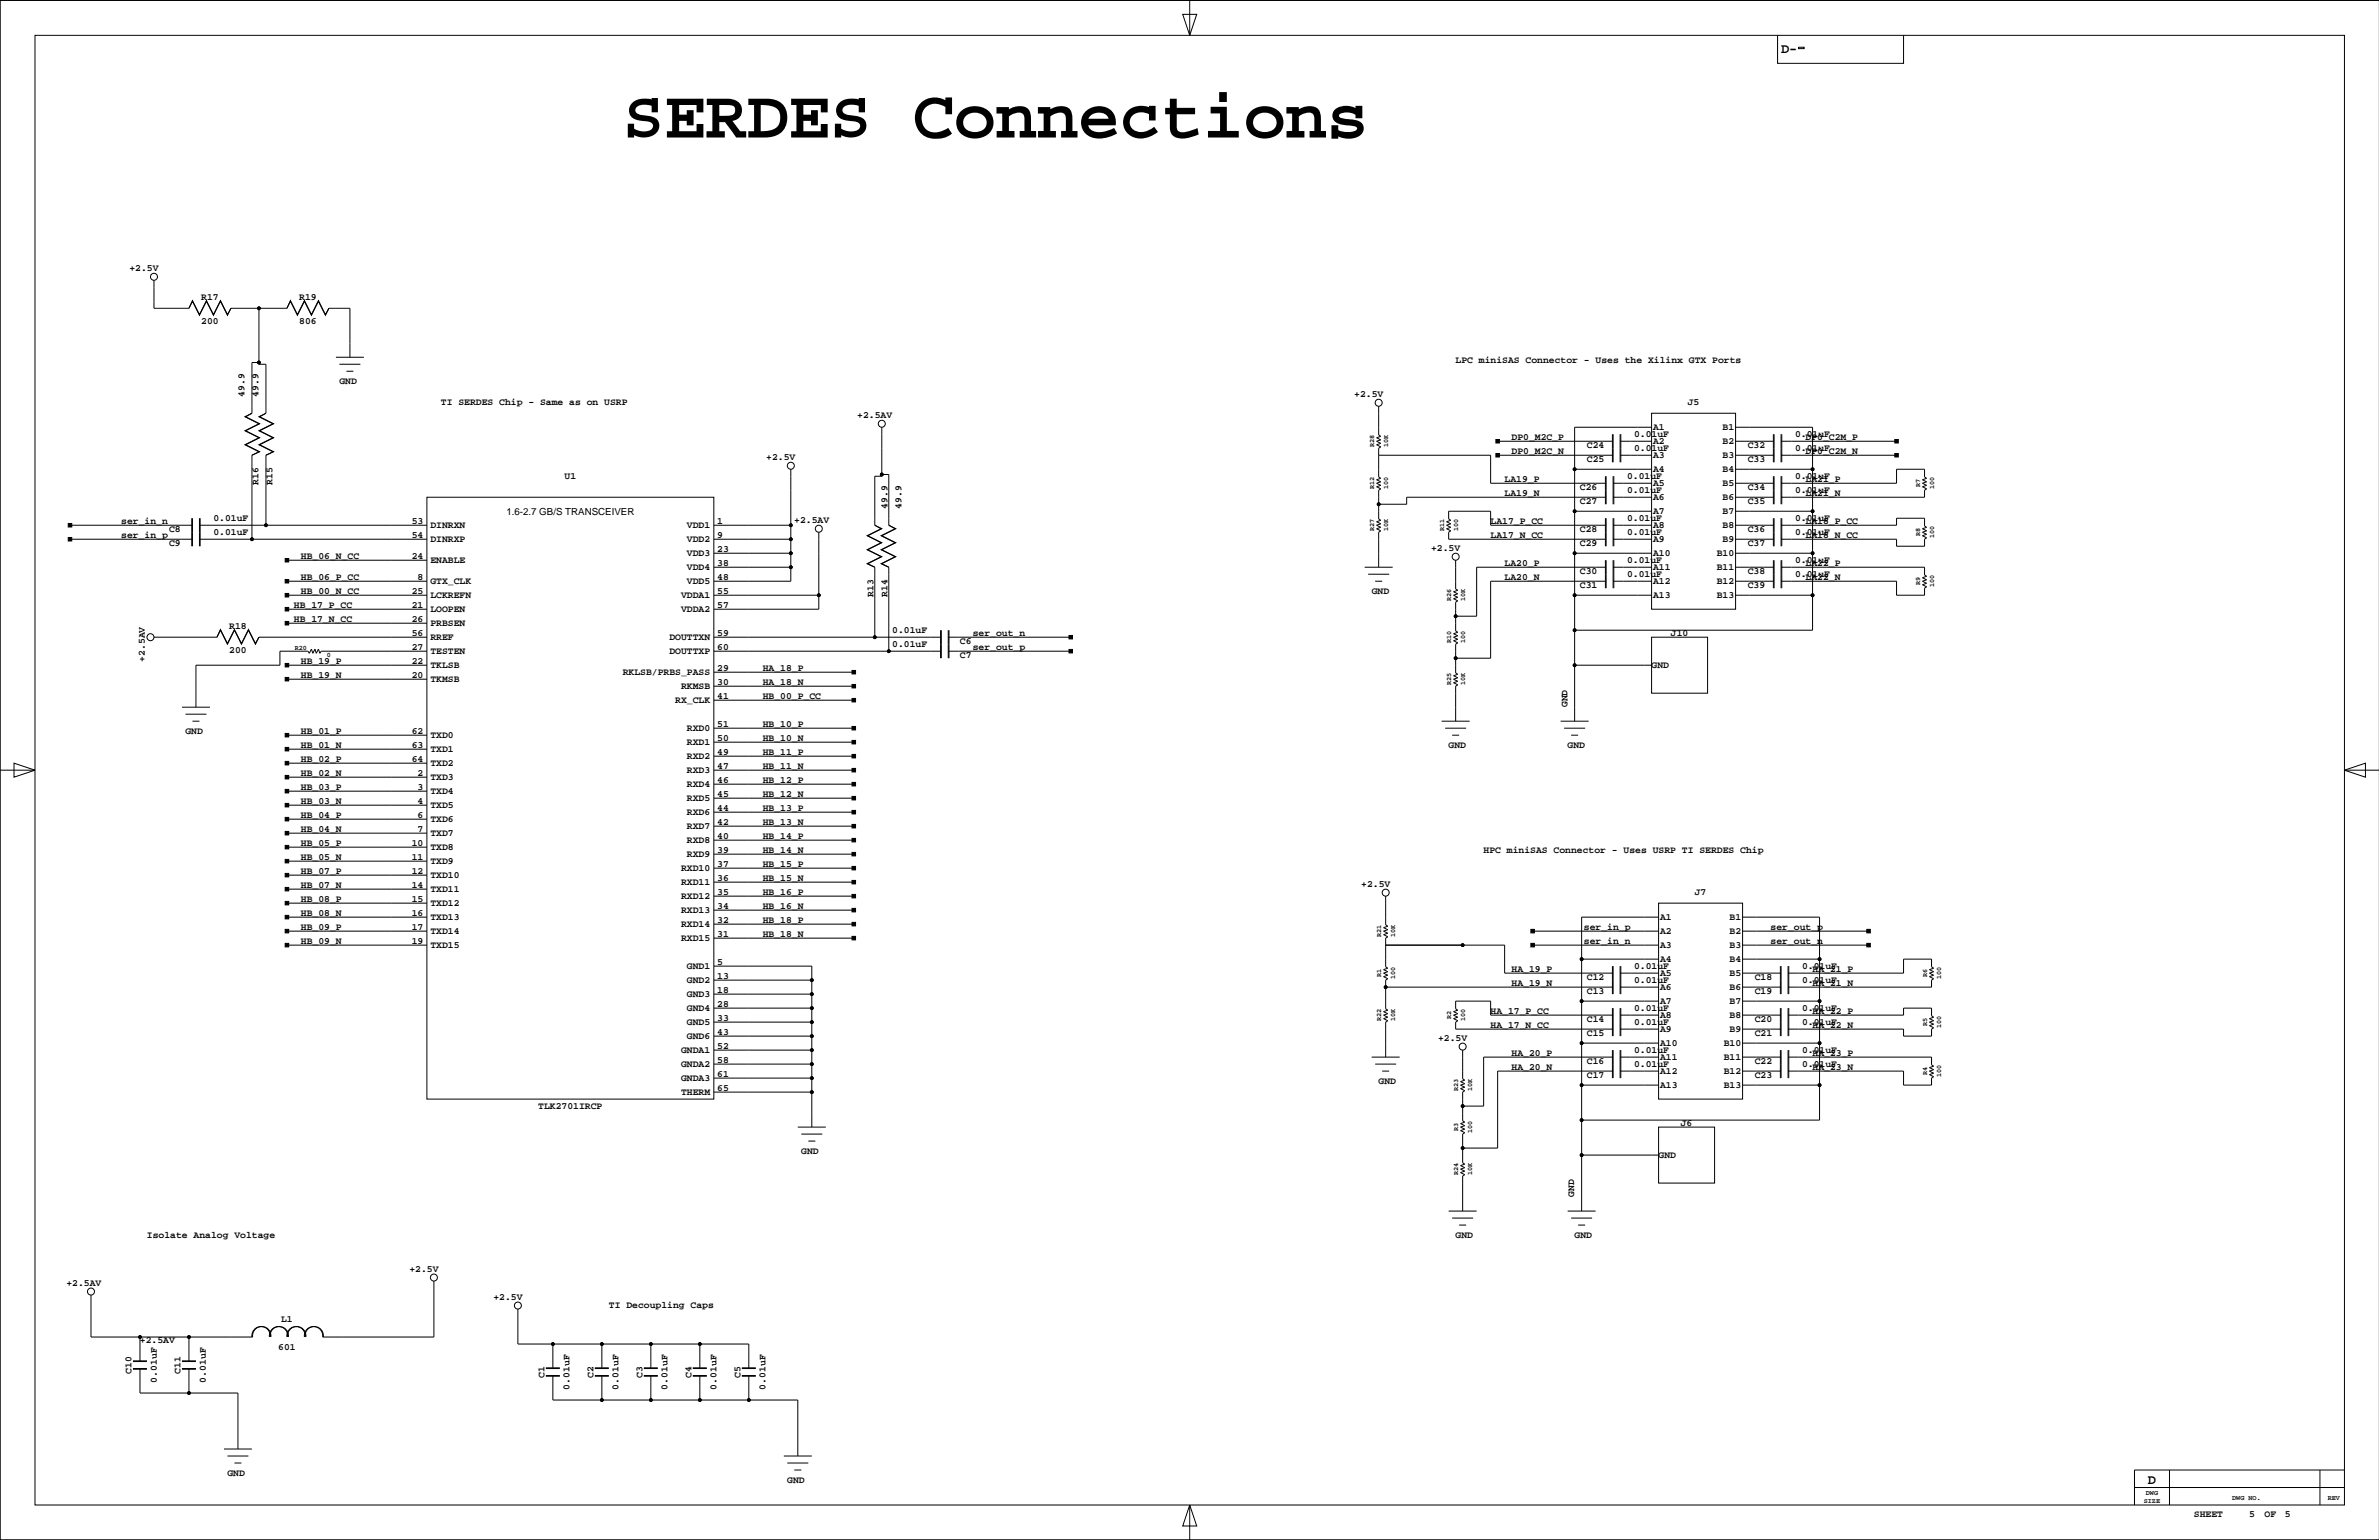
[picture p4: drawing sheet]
<svg xmlns="http://www.w3.org/2000/svg" width="863mm" height="559mm" viewBox="0 0 863 559" stroke-linecap="round" stroke-linejoin="round" font-family="sans-serif">
<defs><g id="words">
<text font-size="25" x="226" y="49.9">SERDES Connections</text>
<g font-size="4.9">
<text x="646.3" y="19.3">D-</text>
<text x="779.4" y="538.6">D</text>
</g>
<g font-size="3.5">
<text x="47" y="98.4">+2.5V</text>
<text x="73" y="108.8">R17</text>
<text x="108.6" y="108.8">R19</text>
<text x="73" y="117.7">200</text>
<text x="108.6" y="117.7">806</text>
<text x="528.2" y="131.7">LPC miniSAS Connector - Uses the Xilinx GTX Ports</text>
<text x="123.2" y="139.5">GND</text>
<text x="88.8" y="144" transform="rotate(-90 88.8 144)">49.9</text>
<text x="93.9" y="144" transform="rotate(-90 93.9 144)">49.9</text>
<text x="160" y="146.9">TI SERDES Chip - Same as on USRP</text>
<text x="491.4" y="144.1">+2.5V</text>
<text x="612.4" y="146.9">J5</text>
<text x="311.1" y="151.7">+2.5AV</text>
<text x="548.5" y="159.6">DP0_M2C_P</text>
<text x="593" y="158.6">0.01uF</text>
<text x="599.8" y="156">A1</text>
<text x="599.8" y="161.1">A2</text>
<text x="625" y="156">B1</text>
<text x="625" y="161.1">B2</text>
<text x="651.4" y="158.6">0.01uF</text>
<text x="655.2" y="159.6">DP0_C2M_P</text>
<text x="278.1" y="166.9">+2.5V</text>
<text x="548.5" y="164.7">DP0_M2C_N</text>
<text x="575.8" y="162.5">C24</text>
<text x="575.8" y="167.6">C25</text>
<text x="593" y="163.6">0.01uF</text>
<text x="599.8" y="166.2">A3</text>
<text x="625" y="166.2">B3</text>
<text x="634.2" y="162.5">C32</text>
<text x="634.2" y="167.6">C33</text>
<text x="651.4" y="163.6">0.01uF</text>
<text x="655.2" y="164.7">DP0_C2M_N</text>
<text x="204.8" y="173.8">U1</text>
<text x="590.4" y="173.8">0.01uF</text>
<text x="599.8" y="171.3">A4</text>
<text x="625" y="171.3">B4</text>
<text x="651.4" y="173.8">0.01uF</text>
<text x="93.9" y="176" transform="rotate(-90 93.9 176)">R16</text>
<text x="98.9" y="176" transform="rotate(-90 98.9 176)">R15</text>
<text x="546" y="179.9">LA19_N</text>
<text x="546" y="174.8">LA19_P</text>
<text x="573.3" y="177.8">C26</text>
<text x="590.4" y="178.9">0.01uF</text>
<text x="599.8" y="176.3">A5</text>
<text x="625" y="176.3">B5</text>
<text x="634.2" y="177.8">C34</text>
<text x="651.4" y="178.9">0.01uF</text>
<text x="655.2" y="174.8">LA21_P</text>
<text x="655.2" y="179.9">LA21_N</text>
<text x="322" y="184.7" transform="rotate(-90 322 184.7)">49.9</text>
<text x="327.1" y="184.7" transform="rotate(-90 327.1 184.7)">49.9</text>
<text x="573.3" y="182.9">C27</text>
<text x="599.8" y="181.4">A6</text>
<text x="625" y="181.4">B6</text>
<text x="634.2" y="182.9">C35</text>
<text x="44" y="190.1">ser_in_n</text>
<text x="77.5" y="189">0.01uF</text>
<text x="149.4" y="190.1">53</text>
<text x="156.2" y="191.6">DINRXN</text>
<text x="183.7" y="186.8">1.6-2.7 GB/S TRANSCEIVER</text>
<text x="249.3" y="191.6">VDD1</text>
<text x="260.3" y="190.1">1</text>
<text x="288.2" y="189.8">+2.5AV</text>
<text x="540.9" y="190.1">LA17_P_CC</text>
<text x="590.4" y="189">0.01uF</text>
<text x="599.8" y="186.5">A7</text>
<text x="599.8" y="191.6">A8</text>
<text x="625" y="186.5">B7</text>
<text x="625" y="191.6">B8</text>
<text x="651.4" y="189">0.01uF</text>
<text x="655.2" y="190.1">LA18_P_CC</text>
<text x="44" y="195.2">ser_in_p</text>
<text x="61.4" y="193">C8</text>
<text x="77.5" y="194.1">0.01uF</text>
<text x="149.4" y="195.2">54</text>
<text x="156.2" y="196.7">DINRXP</text>
<text x="249.3" y="196.7">VDD2</text>
<text x="260.3" y="195.2">9</text>
<text x="540.9" y="195.2">LA17_N_CC</text>
<text x="573.3" y="193">C28</text>
<text x="590.4" y="194.1">0.01uF</text>
<text x="599.8" y="196.7">A9</text>
<text x="625" y="196.7">B9</text>
<text x="634.2" y="193">C36</text>
<text x="651.4" y="194.1">0.01uF</text>
<text x="655.2" y="195.2">LA18_N_CC</text>
<text x="61.4" y="198.1">C9</text>
<text x="109.2" y="202.8">HB_06_N_CC</text>
<text x="149.4" y="202.8">24</text>
<text x="249.3" y="201.7">VDD3</text>
<text x="260.3" y="200.2">23</text>
<text x="519.3" y="200">+2.5V</text>
<text x="573.3" y="198.1">C29</text>
<text x="599.8" y="201.7">A10</text>
<text x="622.9" y="201.7">B10</text>
<text x="634.2" y="198.1">C37</text>
<text x="156.2" y="204.3">ENABLE</text>
<text x="249.3" y="206.8">VDD4</text>
<text x="260.3" y="205.3">38</text>
<text x="546" y="205.3">LA20_P</text>
<text x="573.3" y="208.3">C30</text>
<text x="590.4" y="204.3">0.01uF</text>
<text x="590.4" y="209.4">0.01uF</text>
<text x="599.8" y="206.8">A11</text>
<text x="622.9" y="206.8">B11</text>
<text x="634.2" y="208.3">C38</text>
<text x="651.4" y="204.3">0.01uF</text>
<text x="651.4" y="209.4">0.01uF</text>
<text x="655.2" y="205.3">LA22_P</text>
<text x="109.2" y="215.5">HB_00_N_CC</text>
<text x="109.2" y="210.4">HB_06_P_CC</text>
<text x="149.4" y="215.5">25</text>
<text x="151.5" y="210.4">8</text>
<text x="156.2" y="211.9">GTX_CLK</text>
<text x="249.3" y="211.9">VDD5</text>
<text x="260.3" y="210.4">48</text>
<text x="260.3" y="215.5">55</text>
<text x="497.7" y="215.7">GND</text>
<text x="546" y="210.4">LA20_N</text>
<text x="573.3" y="213.3">C31</text>
<text x="599.8" y="211.9">A12</text>
<text x="622.9" y="211.9">B12</text>
<text x="634.2" y="213.3">C39</text>
<text x="655.2" y="210.4">LA22_N</text>
<text x="106.7" y="220.6">HB_17_P_CC</text>
<text x="149.4" y="220.6">21</text>
<text x="156.2" y="217">LCKREFN</text>
<text x="247.2" y="217">VDDA1</text>
<text x="260.3" y="220.6">57</text>
<text x="316.9" y="216.6" transform="rotate(-90 316.9 216.6)">R13</text>
<text x="322" y="216.6" transform="rotate(-90 322 216.6)">R14</text>
<text x="599.8" y="217">A13</text>
<text x="622.9" y="217">B13</text>
<text x="106.7" y="225.6">HB_17_N_CC</text>
<text x="149.4" y="225.6">26</text>
<text x="156.2" y="227.1">PRBSEN</text>
<text x="156.2" y="222">LOOPEN</text>
<text x="247.2" y="222">VDDA2</text>
<text x="83.2" y="228.2">R18</text>
<text x="149.4" y="230.7">56</text>
<text x="156.2" y="232.2">RREF</text>
<text x="242.9" y="232.2">DOUTTXN</text>
<text x="260.3" y="230.7">59</text>
<text x="323.8" y="229.7">0.01uF</text>
<text x="348.3" y="233.6">C6</text>
<text x="353" y="230.7">ser_out_n</text>
<text x="606.3" y="230.7">J10</text>
<text x="83.2" y="237.1">200</text>
<text x="149.4" y="235.8">27</text>
<text x="156.2" y="237.3">TESTEN</text>
<text x="242.9" y="237.3">DOUTTXP</text>
<text x="260.3" y="235.8">60</text>
<text x="323.8" y="234.7">0.01uF</text>
<text x="348.3" y="238.7">C7</text>
<text x="353" y="235.8">ser_out_p</text>
<text x="52.5" y="240.1" transform="rotate(-90 52.5 240.1)">+2.5AV</text>
<text x="109.2" y="240.9">HB_19_P</text>
<text x="109.2" y="246">HB_19_N</text>
<text x="149.4" y="240.9">22</text>
<text x="149.4" y="246">20</text>
<text x="156.2" y="242.4">TKLSB</text>
<text x="226" y="244.9">RKLSB/PRBS_PASS</text>
<text x="260.3" y="243.4">29</text>
<text x="276.8" y="243.4">HA_18_P</text>
<text x="599.3" y="242.4">GND</text>
<text x="156.2" y="247.4">TKMSB</text>
<text x="247.2" y="250">RKMSB</text>
<text x="260.3" y="248.5">30</text>
<text x="276.8" y="248.5">HA_18_N</text>
<text x="245.1" y="255.1">RX_CLK</text>
<text x="260.3" y="253.6">41</text>
<text x="276.8" y="253.6">HB_00_P_CC</text>
<text x="568.7" y="256.6" transform="rotate(-90 568.7 256.6)">GND</text>
<text x="260.3" y="263.7">51</text>
<text x="276.8" y="263.7">HB_10_P</text>
<text x="67.3" y="266.5">GND</text>
<text x="109.2" y="266.3">HB_01_P</text>
<text x="149.4" y="266.3">62</text>
<text x="156.2" y="267.8">TXD0</text>
<text x="249.3" y="265.2">RXD0</text>
<text x="260.3" y="268.8">50</text>
<text x="276.8" y="268.8">HB_10_N</text>
<text x="109.2" y="271.3">HB_01_N</text>
<text x="149.4" y="271.3">63</text>
<text x="156.2" y="272.8">TXD1</text>
<text x="249.3" y="275.4">RXD2</text>
<text x="249.3" y="270.3">RXD1</text>
<text x="260.3" y="273.9">49</text>
<text x="276.8" y="273.9">HB_11_P</text>
<text x="525.7" y="271.6">GND</text>
<text x="568.8" y="271.6">GND</text>
<text x="109.2" y="276.4">HB_02_P</text>
<text x="109.2" y="281.5">HB_02_N</text>
<text x="149.4" y="276.4">64</text>
<text x="151.5" y="281.5">2</text>
<text x="156.2" y="277.9">TXD2</text>
<text x="249.3" y="280.5">RXD3</text>
<text x="260.3" y="279">47</text>
<text x="276.8" y="279">HB_11_N</text>
<text x="109.2" y="286.6">HB_03_P</text>
<text x="151.5" y="286.6">3</text>
<text x="156.2" y="283">TXD3</text>
<text x="249.3" y="285.5">RXD4</text>
<text x="260.3" y="284">46</text>
<text x="276.8" y="284">HB_12_P</text>
<text x="109.2" y="291.7">HB_03_N</text>
<text x="151.5" y="291.7">4</text>
<text x="156.2" y="293.2">TXD5</text>
<text x="156.2" y="288.1">TXD4</text>
<text x="249.3" y="290.6">RXD5</text>
<text x="260.3" y="289.1">45</text>
<text x="276.8" y="289.1">HB_12_N</text>
<text x="109.2" y="296.7">HB_04_P</text>
<text x="151.5" y="296.7">6</text>
<text x="156.2" y="298.2">TXD6</text>
<text x="249.3" y="295.7">RXD6</text>
<text x="260.3" y="294.2">44</text>
<text x="260.3" y="299.3">42</text>
<text x="276.8" y="294.2">HB_13_P</text>
<text x="276.8" y="299.3">HB_13_N</text>
<text x="109.2" y="301.8">HB_04_N</text>
<text x="151.5" y="301.8">7</text>
<text x="156.2" y="303.3">TXD7</text>
<text x="249.3" y="305.8">RXD8</text>
<text x="249.3" y="300.8">RXD7</text>
<text x="260.3" y="304.4">40</text>
<text x="276.8" y="304.4">HB_14_P</text>
<text x="109.2" y="306.9">HB_05_P</text>
<text x="109.2" y="312">HB_05_N</text>
<text x="149.4" y="306.9">10</text>
<text x="149.4" y="312">11</text>
<text x="156.2" y="308.4">TXD8</text>
<text x="249.3" y="310.9">RXD9</text>
<text x="260.3" y="309.4">39</text>
<text x="276.8" y="309.4">HB_14_N</text>
<text x="538.4" y="309.4">HPC miniSAS Connector - Uses USRP TI SERDES Chip</text>
<text x="109.2" y="317.1">HB_07_P</text>
<text x="149.4" y="317.1">12</text>
<text x="156.2" y="313.5">TXD9</text>
<text x="247.2" y="316">RXD10</text>
<text x="260.3" y="314.5">37</text>
<text x="276.8" y="314.5">HB_15_P</text>
<text x="109.2" y="322.1">HB_07_N</text>
<text x="149.4" y="322.1">14</text>
<text x="156.2" y="323.6">TXD11</text>
<text x="156.2" y="318.5">TXD10</text>
<text x="247.2" y="321.1">RXD11</text>
<text x="260.3" y="319.6">36</text>
<text x="276.8" y="319.6">HB_15_N</text>
<text x="493.9" y="321.8">+2.5V</text>
<text x="109.2" y="327.2">HB_08_P</text>
<text x="149.4" y="327.2">15</text>
<text x="156.2" y="328.7">TXD12</text>
<text x="247.2" y="326.2">RXD12</text>
<text x="260.3" y="324.7">35</text>
<text x="260.3" y="329.8">34</text>
<text x="276.8" y="324.7">HB_16_P</text>
<text x="276.8" y="329.8">HB_16_N</text>
<text x="615" y="324.7">J7</text>
<text x="109.2" y="332.3">HB_08_N</text>
<text x="149.4" y="332.3">16</text>
<text x="156.2" y="333.8">TXD13</text>
<text x="247.2" y="331.2">RXD13</text>
<text x="260.3" y="334.8">32</text>
<text x="276.8" y="334.8">HB_18_P</text>
<text x="602.4" y="333.8">A1</text>
<text x="627.6" y="333.8">B1</text>
<text x="109.2" y="337.4">HB_09_P</text>
<text x="149.4" y="337.4">17</text>
<text x="156.2" y="338.9">TXD14</text>
<text x="247.2" y="341.4">RXD15</text>
<text x="247.2" y="336.3">RXD14</text>
<text x="260.3" y="339.9">31</text>
<text x="276.8" y="339.9">HB_18_N</text>
<text x="574.8" y="337.4">ser_in_p</text>
<text x="602.4" y="338.9">A2</text>
<text x="627.6" y="338.9">B2</text>
<text x="642.5" y="337.4">ser_out_p</text>
<text x="109.2" y="342.4">HB_09_N</text>
<text x="149.4" y="342.4">19</text>
<text x="156.2" y="343.9">TXD15</text>
<text x="574.8" y="342.4">ser_in_n</text>
<text x="602.4" y="343.9">A3</text>
<text x="627.6" y="343.9">B3</text>
<text x="642.5" y="342.4">ser_out_n</text>
<text x="249.3" y="351.6">GND1</text>
<text x="260.3" y="350.1">5</text>
<text x="548.5" y="352.6">HA_19_P</text>
<text x="593" y="351.6">0.01uF</text>
<text x="602.4" y="349">A4</text>
<text x="627.6" y="349">B4</text>
<text x="653.9" y="351.6">0.01uF</text>
<text x="657.7" y="352.6">HA_21_P</text>
<text x="249.3" y="356.6">GND2</text>
<text x="260.3" y="355.1">13</text>
<text x="548.5" y="357.7">HA_19_N</text>
<text x="575.8" y="355.5">C12</text>
<text x="593" y="356.6">0.01uF</text>
<text x="602.4" y="354.1">A5</text>
<text x="602.4" y="359.2">A6</text>
<text x="627.6" y="354.1">B5</text>
<text x="627.6" y="359.2">B6</text>
<text x="636.8" y="355.5">C18</text>
<text x="653.9" y="356.6">0.01uF</text>
<text x="657.7" y="357.7">HA_21_N</text>
<text x="249.3" y="361.7">GND3</text>
<text x="260.3" y="360.2">18</text>
<text x="260.3" y="365.3">28</text>
<text x="575.8" y="360.6">C13</text>
<text x="602.4" y="364.3">A7</text>
<text x="627.6" y="364.3">B7</text>
<text x="636.8" y="360.6">C19</text>
<text x="249.3" y="371.9">GND5</text>
<text x="249.3" y="366.8">GND4</text>
<text x="260.3" y="370.4">33</text>
<text x="540.9" y="367.8">HA_17_P_CC</text>
<text x="575.8" y="370.8">C14</text>
<text x="593" y="366.8">0.01uF</text>
<text x="593" y="371.9">0.01uF</text>
<text x="602.4" y="369.3">A8</text>
<text x="627.6" y="369.3">B8</text>
<text x="636.8" y="370.8">C20</text>
<text x="653.9" y="366.8">0.01uF</text>
<text x="653.9" y="371.9">0.01uF</text>
<text x="657.7" y="367.8">HA_22_P</text>
<text x="249.3" y="377">GND6</text>
<text x="260.3" y="375.5">43</text>
<text x="521.9" y="377.7">+2.5V</text>
<text x="540.9" y="372.9">HA_17_N_CC</text>
<text x="575.8" y="375.9">C15</text>
<text x="602.4" y="374.4">A9</text>
<text x="627.6" y="374.4">B9</text>
<text x="636.8" y="375.9">C21</text>
<text x="657.7" y="372.9">HA_22_N</text>
<text x="247.2" y="382">GNDA1</text>
<text x="260.3" y="380.5">52</text>
<text x="548.5" y="383.1">HA_20_P</text>
<text x="593" y="382">0.01uF</text>
<text x="602.4" y="379.5">A10</text>
<text x="625.5" y="379.5">B10</text>
<text x="653.9" y="382">0.01uF</text>
<text x="657.7" y="383.1">HA_23_P</text>
<text x="247.2" y="387.1">GNDA2</text>
<text x="260.3" y="385.6">58</text>
<text x="548.5" y="388.2">HA_20_N</text>
<text x="575.8" y="386">C16</text>
<text x="593" y="387.1">0.01uF</text>
<text x="602.4" y="384.6">A11</text>
<text x="602.4" y="389.7">A12</text>
<text x="625.5" y="384.6">B11</text>
<text x="625.5" y="389.7">B12</text>
<text x="636.8" y="386">C22</text>
<text x="653.9" y="387.1">0.01uF</text>
<text x="657.7" y="388.2">HA_23_N</text>
<text x="247.2" y="392.2">GNDA3</text>
<text x="260.3" y="390.7">61</text>
<text x="260.3" y="395.8">65</text>
<text x="500.3" y="393.5">GND</text>
<text x="575.8" y="391.1">C17</text>
<text x="602.4" y="394.7">A13</text>
<text x="625.5" y="394.7">B13</text>
<text x="636.8" y="391.1">C23</text>
<text x="247.2" y="397.3">THERM</text>
<text x="195.3" y="402.3">TLK2701IRCP</text>
<text x="609.9" y="408.5">J6</text>
<text x="290.8" y="418.9">GND</text>
<text x="601.8" y="420.1">GND</text>
<text x="571.3" y="434.4" transform="rotate(-90 571.3 434.4)">GND</text>
<text x="53.3" y="449.1">Isolate Analog Voltage</text>
<text x="528.2" y="449.3">GND</text>
<text x="571.4" y="449.3">GND</text>
<text x="148.6" y="461.5">+2.5V</text>
<text x="24.1" y="466.6">+2.5AV</text>
<text x="179" y="471.7">+2.5V</text>
<text x="102" y="479.6">L1</text>
<text x="220.9" y="474.5">TI Decoupling Caps</text>
<text x="50.8" y="487.2">+2.5AV</text>
<text x="100.9" y="489.7">601</text>
<text x="47.7" y="498.5" transform="rotate(-90 47.7 498.5)">C10</text>
<text x="56.9" y="501.7" transform="rotate(-90 56.9 501.7)">0.01uF</text>
<text x="65.5" y="498.5" transform="rotate(-90 65.5 498.5)">C11</text>
<text x="74.6" y="501.7" transform="rotate(-90 74.6 501.7)">0.01uF</text>
<text x="197.6" y="500" transform="rotate(-90 197.6 500)">C1</text>
<text x="215.3" y="500" transform="rotate(-90 215.3 500)">C2</text>
<text x="233.1" y="500" transform="rotate(-90 233.1 500)">C3</text>
<text x="250.9" y="500" transform="rotate(-90 250.9 500)">C4</text>
<text x="268.7" y="500" transform="rotate(-90 268.7 500)">C5</text>
<text x="206.7" y="504.2" transform="rotate(-90 206.7 504.2)">0.01uF</text>
<text x="224.5" y="504.2" transform="rotate(-90 224.5 504.2)">0.01uF</text>
<text x="242.2" y="504.2" transform="rotate(-90 242.2 504.2)">0.01uF</text>
<text x="260" y="504.2" transform="rotate(-90 260 504.2)">0.01uF</text>
<text x="277.8" y="504.2" transform="rotate(-90 277.8 504.2)">0.01uF</text>
<text x="82.5" y="535.7">GND</text>
<text x="285.7" y="538.2">GND</text>
<text x="796.1" y="550.4">SHEET</text>
<text x="816.2" y="550.4">5</text>
<text x="821.8" y="550.4">OF</text>
<text x="829.1" y="550.4">5</text>
</g>
<g font-size="2.5">
<text x="498.6" y="162.3" transform="rotate(-90 498.6 162.3)">R28</text>
<text x="503.7" y="162.3" transform="rotate(-90 503.7 162.3)">10K</text>
<text x="498.6" y="177.6" transform="rotate(-90 498.6 177.6)">R12</text>
<text x="503.7" y="177.6" transform="rotate(-90 503.7 177.6)">100</text>
<text x="696.7" y="176.8" transform="rotate(-90 696.7 176.8)">R7</text>
<text x="701.8" y="177.6" transform="rotate(-90 701.8 177.6)">100</text>
<text x="498.6" y="192.8" transform="rotate(-90 498.6 192.8)">R27</text>
<text x="503.7" y="192.8" transform="rotate(-90 503.7 192.8)">10K</text>
<text x="524" y="192.8" transform="rotate(-90 524 192.8)">R11</text>
<text x="529.1" y="192.8" transform="rotate(-90 529.1 192.8)">100</text>
<text x="696.7" y="194.6" transform="rotate(-90 696.7 194.6)">R8</text>
<text x="701.8" y="195.3" transform="rotate(-90 701.8 195.3)">100</text>
<text x="696.7" y="212.4" transform="rotate(-90 696.7 212.4)">R9</text>
<text x="701.8" y="213.1" transform="rotate(-90 701.8 213.1)">100</text>
<text x="526.6" y="218.2" transform="rotate(-90 526.6 218.2)">R26</text>
<text x="531.7" y="218.2" transform="rotate(-90 531.7 218.2)">10K</text>
<text x="526.6" y="233.4" transform="rotate(-90 526.6 233.4)">R10</text>
<text x="531.7" y="233.4" transform="rotate(-90 531.7 233.4)">100</text>
<text x="107" y="235.9">R20</text>
<text x="118.6" y="238.5">0</text>
<text x="526.6" y="248.7" transform="rotate(-90 526.6 248.7)">R25</text>
<text x="531.7" y="248.7" transform="rotate(-90 531.7 248.7)">10K</text>
<text x="501.2" y="340.1" transform="rotate(-90 501.2 340.1)">R21</text>
<text x="506.3" y="340.1" transform="rotate(-90 506.3 340.1)">10K</text>
<text x="501.2" y="354.6" transform="rotate(-90 501.2 354.6)">R1</text>
<text x="506.3" y="355.3" transform="rotate(-90 506.3 355.3)">100</text>
<text x="699.3" y="354.6" transform="rotate(-90 699.3 354.6)">R6</text>
<text x="704.3" y="355.3" transform="rotate(-90 704.3 355.3)">100</text>
<text x="501.2" y="370.6" transform="rotate(-90 501.2 370.6)">R22</text>
<text x="506.3" y="370.6" transform="rotate(-90 506.3 370.6)">10K</text>
<text x="526.6" y="369.8" transform="rotate(-90 526.6 369.8)">R2</text>
<text x="531.7" y="370.6" transform="rotate(-90 531.7 370.6)">100</text>
<text x="699.3" y="372.4" transform="rotate(-90 699.3 372.4)">R5</text>
<text x="704.3" y="373.1" transform="rotate(-90 704.3 373.1)">100</text>
<text x="529.1" y="396" transform="rotate(-90 529.1 396)">R23</text>
<text x="534.2" y="396" transform="rotate(-90 534.2 396)">10K</text>
<text x="699.3" y="390.1" transform="rotate(-90 699.3 390.1)">R4</text>
<text x="704.3" y="390.9" transform="rotate(-90 704.3 390.9)">100</text>
<text x="529.1" y="410.5" transform="rotate(-90 529.1 410.5)">R3</text>
<text x="534.2" y="411.2" transform="rotate(-90 534.2 411.2)">100</text>
<text x="529.1" y="426.4" transform="rotate(-90 529.1 426.4)">R24</text>
<text x="534.2" y="426.4" transform="rotate(-90 534.2 426.4)">10K</text>
<text x="777.9" y="545.5">SIZE</text>
<text x="778.6" y="542.5">DWG</text>
<text x="810" y="544.3">DWG NO.</text>
<text x="844.7" y="544.3">REV</text>
</g>
</g></defs>
<g fill="none" stroke="#000" stroke-width=".36">
<path d="M12.7 12.8h838v533.3h-838zM429.2 5.2h5l-2.5 7.6zM431.7 .1v12.7M645 12.8v10.2h45.7v-10.2M652.6 17.1h2.1v.5h-2.1zM863.3 .1h-863.3v558.7h863.3M53.3 91.5h.1M55.9 101.7h.1M55.9 101.7v10.2h12.7M58.4 103h.1M58.4 100.4h.1M68.6 111.9l1.2-2.6 2.6 5.1 2.5-5.1 2.6 5.1 2.5-5.1 2.5 5.1 1.3-2.5"/>
<path d="M68.6 111.9l1.2-2.8 2.6 5 2.5-5 2.6 5 2.5-5 2.5 5 1.3-2.2M83.8 111.9h20.3M94 111.9v20.3h2.5v17.8M104.1 111.9l1.3-2.6 2.5 5.1 2.6-5.1 2.5 5.1 2.5-5.1 2.6 5.1 1.3-2.5M104.1 111.9l1.3-2.8 2.5 5 2.6-5 2.5 5 2.5-5 2.6 5 1.3-2.2M119.4 111.9h7.6v17.7M94 131.5h-2.6v18.5M121.9 129.6h10.2M123.2 132.2h7.6M125.7 134.7h2.5M497.7 137.3h.1M91.4 150l-2.5 1.2 5.1 2.6-5.1 2.5 5.1 2.5-5.1 2.6 5.1 2.5-2.6 1.3"/>
<path d="M91.4 150l-2.3 1.2 5.1 2.6-5.1 2.5 5.1 2.5-5.1 2.6 5.1 2.5-2.8 1.3M96.5 150l-2.5 1.2 5 2.6-5 2.5 5 2.5-5 2.6 5 2.5-2.5 1.3M96.5 150l-2.3 1.2 5.1 2.6-5.1 2.5 5.1 2.5-5.1 2.6 5.1 2.5-2.8 1.3M317.4 144.9h.1M320 155h.1M320 155v17.8h-2.6v17.8M322.5 156.3h.1M322.5 153.8h.1M500.3 147.4h.1M500.3 155h.1M500.3 147.4v10.4l.7 .5-1.5 .5 1.5 .8-1.5 .5 1.5 .8-1.5 .5 1.5 .7-.7 .6v10.4l.7 .5-1.5 .5 1.5 .7-1.5 .5 1.5 .8-1.5 .5 1.5 .8-.7 .5v10.4l.7 .5-1.5 .5 1.5 .8-1.5 .5 1.5 .7-1.5 .6 1.5 .7-.7 .5v12.7M502.8 148.7h.1"/>
<path d="M502.8 146.1h.1M585.1 157.6v10.1M585.3 157.6v10.1M587.9 157.6v10.1M588.1 157.6v10.1M599.3 150h30.5v71.1h-30.5zM599.3 155h-27.9v106.7M629.8 155h27.9v73.7h-86.3M643.5 157.6v10.1M643.7 157.6v10.1M646.3 157.6v10.1M646.5 157.6v10.1"/>
<path d="M91.4 165.2v30.5M96.5 165.2v25.4M284.4 160.1h.1M287 170.3h.1M287 170.3v40.6h-28M289.5 171.5h.1M289.5 169h.1M320 172.2h2.5v18.4M500.3 165.2h40.6v10.1h41.9M543.4 160.1h41.9M543.4 165.2h41.9M571.4 170.3h27.9"/>
<path d="M582.5 172.8v10.2M582.8 172.8v10.2M585.3 175.3h14M585.3 172.8v10.2M585.6 172.8v10.2M587.9 160.1h11.4M587.9 165.2h11.4M629.8 160.1h13.9M629.8 165.2h13.9M629.8 170.3h27.9M629.8 175.3h13.9M643.5 172.8v10.2"/>
<path d="M643.7 172.8v10.2M646.3 175.3h41.9v-5h10.1v2.8l.8 .5-1.5 .5 1.5 .7-1.5 .5 1.5 .8-1.5 .5 1.5 .8-.8 .5v2.5h-52M646.3 160.1h41.9M646.3 165.2h41.9M646.3 172.8v10.2M646.5 172.8v10.2M25.4 195.7h44.4M25.4 190.6h44.4M69.6 188v10.2M69.8 188v10.2M72.4 195.7h82.5M72.4 190.6h82.5"/>
<path d="M72.4 188v10.2M72.6 188v10.2M154.9 180.4h104.1v218.4h-104.1zM259 195.7h28M259 190.6h28M294.6 183h.1M297.1 193.1h.1M297.1 193.1v28h-38.1M299.7 194.4h.1M299.7 191.9h.1M317.4 190.6l2.6 1.3-5.1 2.5 5.1 2.5-5.1 2.6 5.1 2.5-5.1 2.6 2.5 1.2M317.4 190.6l2.3 1.3-5.1 2.5 5.1 2.5-5.1 2.6 5.1 2.5-5.1 2.6 2.8 1.2"/>
<path d="M322.5 190.6l2.5 1.3-5 2.5 5 2.5-5 2.6 5 2.5-5 2.6 2.5 1.2M322.5 190.6l2.3 1.3-5.1 2.5 5.1 2.5-5.1 2.6 5.1 2.5-5.1 2.6 2.8 1.2M525.7 193.1h.1M571.4 185.5h27.9M582.5 188v10.2M582.8 190.6h-41.9v-5.1h-15.2v2.8l.7 .5-1.5 .5 1.5 .8-1.5 .5 1.5 .7-1.5 .6 1.5 .7-.7 .5v2.6h57.1M582.8 180.4h-72.4v2.6h-10.1M582.8 188v10.2M585.3 195.7h14M585.3 190.6h14M585.3 180.4h14M585.3 188v10.2"/>
<path d="M585.6 188v10.2M629.8 195.7h13.9M629.8 190.6h13.9M629.8 180.4h13.9M629.8 185.5h27.9M643.5 188v10.2M643.7 188v10.2M646.3 190.6h41.9v-2.6h10.1v2.8l.8 .5-1.5 .6 1.5 .7-1.5 .5 1.5 .8-1.5 .5 1.5 .8-.8 .5v2.5h-10.1v-2.5h-41.9M646.3 188v10.2M646.5 188v10.2M104.1 216h50.8M104.1 210.9h50.8"/>
<path d="M104.1 203.3h50.8M259 216h38.1M259 205.8h28M259 200.7h28M317.4 205.8v25.4M322.5 205.8v30.5M495.2 205.8h10.1M496.5 208.4h7.6M499 210.9h2.5M528.2 203.3h.1M528.2 210.9h.1M528.2 203.3v10.4l.8 .5-1.6 .5 1.6 .8-1.6 .5 1.6 .7-1.6 .5 1.6 .8-.8 .5v10.4l.8 .5-1.6 .5 1.6 .8-1.6 .5 1.6 .8-1.6 .5 1.6 .7-.8 .6v10.4l.8 .5-1.6 .5 1.6 .7-1.6 .6 1.6 .7-1.6 .5 1.6 .8-.8 .5v12.7"/>
<path d="M530.7 204.6h.1M530.7 202h.1M571.4 216h27.9M571.4 200.7h27.9M582.5 203.3v10.1M582.8 210.9h-41.9v27.9h-12.7M582.8 205.8h-47v17.8h-7.6M582.8 203.3v10.1M585.3 210.9h14M585.3 205.8h14M585.3 203.3v10.1M585.6 203.3v10.1"/>
<path d="M629.8 216h27.9M629.8 210.9h13.9M629.8 205.8h13.9M629.8 200.7h27.9M643.5 203.3v10.1M643.7 203.3v10.1M646.3 205.8h52v2.8l.8 .5-1.5 .5 1.5 .8-1.5 .5 1.5 .8-1.5 .5 1.5 .7-.8 .5v2.6h-10.1v-5.1h-41.9M646.3 203.3v10.1M646.5 203.3v10.1M45.7 233.8h.1M54.6 228.7h.1M55.9 231.2h.1"/>
<path d="M55.9 231.2h22.8M57.1 228.7h.1M78.7 231.2l1.3-2.5 2.5 5.1 2.6-5.1 2.5 5.1 2.5-5.1 2.6 5.1 1.3-2.6M78.7 231.2l1.3-2.8 2.5 5.1 2.6-5.1 2.5 5.1 2.5-5.1 2.6 5.1 1.3-2.3M94 231.2h60.9M104.1 221.1h50.8M104.1 226.1h50.8M154.9 236.3h-38.3l-.5 .8-.6-1.6-.7 1.6-.5-1.6-.8 1.6-.5-1.6-.8 1.6-.5-.8h-10.1v5.1h-30.5v15.2M259 236.3h82.6M259 231.2h82.6M341.3 228.7v10.1M341.6 228.7v10.1"/>
<path d="M344.1 236.3h44.4M344.1 231.2h44.4M344.1 228.7v10.1M344.3 228.7v10.1M599.3 231.2h20.3v20.3h-20.3zM66 256.6h10.2M67.3 259.1h7.6M104.1 246.5h50.8M104.1 241.4h50.8M259 254.1h50.8M259 249h50.8M259 243.9h50.8"/>
<path d="M571.4 241.4h27.9M0 279.5h12.7M5.1 276.9l7.6 2.6-7.6 2.5zM69.8 261.7h2.6M104.1 276.9h50.8M104.1 271.8h50.8M104.1 266.8h50.8M259 279.5h50.8M259 274.4h50.8M259 269.3h50.8M259 264.2h50.8M523.1 261.7h10.2"/>
<path d="M524.4 264.2h7.6M526.9 266.8h2.6M566.3 261.7h10.1M567.6 264.2h7.6M570.1 266.8h2.5M850.7 279.5l7.6-2.6v5.1zM850.7 279.5h12.6M104.1 297.2h50.8M104.1 292.2h50.8M104.1 287.1h50.8M104.1 282h50.8M259 299.8h50.8"/>
<path d="M259 294.7h50.8M259 289.6h50.8M259 284.5h50.8M104.1 317.6h50.8M104.1 312.5h50.8M104.1 307.4h50.8M104.1 302.3h50.8M259 315h50.8M259 309.9h50.8M259 304.9h50.8M500.3 315h.1M104.1 337.9h50.8"/>
<path d="M104.1 332.8h50.8M104.1 327.7h50.8M104.1 322.6h50.8M259 335.3h50.8M259 330.3h50.8M259 325.2h50.8M259 320.1h50.8M502.8 325.2h.1M502.8 332.8h.1M502.8 325.2v10.4l.8 .5-1.6 .5 1.6 .8-1.6 .5 1.6 .7-1.6 .5 1.6 .8-.8 .5v10.4l.8 .5-1.6 .5 1.6 .8-1.6 .5 1.6 .8-1.6 .5 1.6 .7-.8 .5v10.5l.8 .5-1.6 .5 1.6 .7-1.6 .5 1.6 .8-1.6 .5 1.6 .8-.8 .5v12.7M505.3 326.4h.1M505.3 323.9h.1"/>
<path d="M556.1 337.9h45.7M601.8 327.7h30.5v71.1h-30.5zM601.8 332.8h-27.9v106.6M632.3 337.9h45.7M632.3 332.8h27.9v73.6h-86.3M104.1 342.9h50.8M259 355.6h35.6M259 350.6h35.6v58.4M259 340.4h50.8M502.8 358.2h.1M502.8 342.9h43.2v10.2h39.3M502.8 358.2h82.5"/>
<path d="M556.1 342.9h45.7M573.9 348h27.9M585.1 350.6v10.1M585.3 350.6v10.1M587.9 353.1h13.9M587.9 358.2h13.9M587.9 350.6v10.1M588.1 350.6v10.1M632.3 342.9h45.7M632.3 348h27.9M632.3 353.1h14M632.3 358.2h14"/>
<path d="M646 350.6v10.1M646.3 350.6v10.1M648.8 353.1h41.9v-5.1h10.2v2.8l.7 .5-1.5 .5 1.5 .8-1.5 .5 1.5 .8-1.5 .5 1.5 .7-.7 .5v2.6h-52.1M648.8 350.6v10.1M649.1 350.6v10.1M259 376h35.6M259 370.9h35.6M259 365.8h35.6M259 360.7h35.6M528.2 370.9h.1M533.3 379.8h.1M573.9 363.3h27.9"/>
<path d="M573.9 378.5h27.9M585.1 365.8v10.2M585.3 368.3h-44.4v-5h-12.7v2.8l.8 .5-1.6 .5 1.6 .7-1.6 .5 1.6 .8-1.6 .5 1.6 .8-.8 .5v2.5h57.1M585.3 365.8v10.2M587.9 368.3h13.9M587.9 373.4h13.9M587.9 365.8v10.2M588.1 365.8v10.2M632.3 363.3h27.9M632.3 368.3h14M632.3 373.4h14M632.3 378.5h27.9"/>
<path d="M646 365.8v10.2M646.3 365.8v10.2M648.8 368.3h41.9v-2.5h10.2v2.8l.7 .5-1.5 .5 1.5 .8-1.5 .5 1.5 .7-1.5 .6 1.5 .7-.7 .5v2.6h-10.2v-2.6h-41.9M648.8 365.8v10.2M649.1 365.8v10.2M259 396.3h35.6M259 386.1h35.6M259 381h35.6M259 391.2h35.6M497.7 383.6h10.2M499 386.1h7.6M501.5 388.7h2.6"/>
<path d="M530.7 381h.1M530.7 388.7h.1M530.7 381v10.5l.8 .5-1.5 .5 1.5 .7-1.5 .5 1.5 .8-1.5 .5 1.5 .8-.8 .5v10.4l.8 .5-1.5 .5 1.5 .8-1.5 .5 1.5 .7-1.5 .5 1.5 .8-.8 .5v10.4l.8 .5-1.5 .5 1.5 .8-1.5 .5 1.5 .8-1.5 .5 1.5 .7-.8 .5v12.7M533.3 382.3h.1M573.9 393.7h27.9M585.1 381v10.2M585.3 383.6h-46.9v17.8h-7.7M585.3 388.7h-41.9v27.9h-12.7M585.3 381v10.2M587.9 383.6h13.9M587.9 388.7h13.9M587.9 381v10.2"/>
<path d="M588.1 381v10.2M632.3 383.6h14M632.3 388.7h14M632.3 393.7h27.9M646 381v10.2M646.3 381v10.2M648.8 383.6h52.1v2.8l.7 .5-1.5 .5 1.5 .8-1.5 .5 1.5 .7-1.5 .5 1.5 .8-.7 .5v2.5h-10.2v-5h-41.9M648.8 381v10.2M649.1 381v10.2M289.5 409h10.2M290.8 411.5h7.6M293.3 414.1h2.5"/>
<path d="M573.9 419.1h27.9M601.8 409h20.4v20.3h-20.4zM525.7 439.4h10.1M568.8 439.4h10.2M30.5 459.8h.1M154.9 454.7h.1M526.9 442h7.6M529.5 444.5h2.5M570.1 442h7.6M572.6 444.5h2.6M33 469.9h.1M33 469.9v15.3l58.7-.1a3.3 3.3 0 0 1 3.3-3.8 3.3 3.3 0 0 1 3.3 3.8"/>
<path d="M35.6 471.2h.1M35.6 468.7h.1M157.4 464.8h.1M157.4 464.8v20.4h-40.3M160 466.1h.1M160 463.6h.1M185.4 464.8h.1M187.9 475h.1M187.9 475v12.7h83.8v8.9M190.5 476.3h.1M190.5 473.7h.1M48.2 496.6h5.1"/>
<path d="M48.2 493.8h5.1M48.2 494h5.1M48.2 496.8h5.1M50.8 496.6v8.9h35.5v20.3M50.8 485.2v8.8M66 496.6h5.1M66 493.8h5.1M66 494h5.1M66 496.8h5.1M68.6 485.2v8.8M68.6 496.6v8.9M91.4 485.1a3.3 3.3 0 0 1 3.3-3.8 3.3 3.3 0 0 1 3.3 3.8 3.3 3.3 0 0 1 3.3-3.8 3.3 3.3 0 0 1 3.3 3.8"/>
<path d="M97.8 485.1a3.3 3.3 0 0 1 3.3-3.8 3.3 3.3 0 0 1 3.3 3.8 3.3 3.3 0 0 1 3.3-3.8 3.3 3.3 0 0 1 3.3 3.8M104.1 485.1a3.3 3.3 0 0 1 3.3-3.8 3.3 3.3 0 0 1 3.3 3.8M110.5 485.1a3.3 3.3 0 0 1 3.3-3.8 3.3 3.3 0 0 1 3.3 3.8M110.7 485.1a3.3 3.3 0 0 1 3.3-3.8 3.3 3.3 0 0 1 3.3 3.8M198.1 496.3h5.1M198.1 499.1h5.1M198.1 496.6h5.1M198.1 499.4h5.1M200.6 487.7v8.9M200.6 499.1v8.9h88.9v20.3M215.9 496.3h5M215.9 499.1h5"/>
<path d="M215.9 496.6h5M215.9 499.4h5M218.4 487.7v8.9M218.4 499.1v8.9M233.6 496.3h5.1M233.6 499.1h5.1M233.6 496.6h5.1M233.6 499.4h5.1M236.2 487.7v8.9M236.2 499.1v8.9M251.4 496.3h5.1M251.4 499.1h5.1"/>
<path d="M251.4 496.6h5.1M251.4 499.4h5.1M253.9 487.7v8.9M253.9 499.1v8.9M269.2 496.3h5.1M269.2 499.1h5.1M269.2 496.6h5.1M269.2 499.4h5.1M271.7 499.1v8.9M81.3 525.8h10.1M82.5 528.3h7.6M85.1 530.9h2.5"/>
<path d="M284.4 528.3h10.2M285.7 530.9h7.6M288.2 533.4h2.6M774.5 539.8h76.2M787.2 533.4v12.7M841.8 533.4v12.7M850.7 533.4h-76.2v12.7M431.7 546.1l2.5 7.6h-5zM431.7 546.1v12.7"/>
<circle cx="55.9" cy="100.4" r="1.27"/>
<circle cx="94" cy="111.9" r=".51"/>
<circle cx="94" cy="131.5" r=".51"/>
<circle cx="320" cy="153.8" r="1.27"/>
<circle cx="500.3" cy="146.1" r="1.27"/>
<circle cx="287" cy="169" r="1.27"/>
<circle cx="320" cy="172.2" r=".51"/>
<circle cx="571.4" cy="170.3" r=".51"/>
<circle cx="657.7" cy="170.3" r=".51"/>
<circle cx="91.4" cy="195.7" r=".51"/>
<circle cx="96.5" cy="190.6" r=".51"/>
<circle cx="287" cy="190.6" r=".51"/>
<circle cx="287" cy="195.7" r=".51"/>
<circle cx="297.1" cy="191.9" r="1.27"/>
<circle cx="500.3" cy="183" r=".51"/>
<circle cx="571.4" cy="185.5" r=".51"/>
<circle cx="657.7" cy="185.5" r=".51"/>
<circle cx="287" cy="205.8" r=".51"/>
<circle cx="287" cy="200.7" r=".51"/>
<circle cx="297.1" cy="216" r=".51"/>
<circle cx="528.2" cy="202" r="1.27"/>
<circle cx="571.4" cy="216" r=".51"/>
<circle cx="571.4" cy="200.7" r=".51"/>
<circle cx="657.7" cy="216" r=".51"/>
<circle cx="657.7" cy="200.7" r=".51"/>
<circle cx="54.6" cy="231.2" r="1.27"/>
<circle cx="317.4" cy="231.2" r=".51"/>
<circle cx="322.5" cy="236.3" r=".51"/>
<circle cx="528.2" cy="238.8" r=".51"/>
<circle cx="528.2" cy="223.6" r=".51"/>
<circle cx="571.4" cy="228.7" r=".51"/>
<circle cx="571.4" cy="241.4" r=".51"/>
<circle cx="502.8" cy="323.9" r="1.27"/>
<circle cx="294.6" cy="355.6" r=".51"/>
<circle cx="502.8" cy="358.2" r=".51"/>
<circle cx="530.7" cy="342.9" r=".51"/>
<circle cx="573.9" cy="348" r=".51"/>
<circle cx="660.2" cy="348" r=".51"/>
<circle cx="294.6" cy="376" r=".51"/>
<circle cx="294.6" cy="360.7" r=".51"/>
<circle cx="294.6" cy="365.8" r=".51"/>
<circle cx="294.6" cy="370.9" r=".51"/>
<circle cx="530.7" cy="379.8" r="1.27"/>
<circle cx="573.9" cy="363.3" r=".51"/>
<circle cx="573.9" cy="378.5" r=".51"/>
<circle cx="660.2" cy="363.3" r=".51"/>
<circle cx="660.2" cy="378.5" r=".51"/>
<circle cx="294.6" cy="381" r=".51"/>
<circle cx="294.6" cy="396.3" r=".51"/>
<circle cx="294.6" cy="386.1" r=".51"/>
<circle cx="294.6" cy="391.2" r=".51"/>
<circle cx="573.9" cy="393.7" r=".51"/>
<circle cx="660.2" cy="393.7" r=".51"/>
<circle cx="530.7" cy="416.6" r=".51"/>
<circle cx="530.7" cy="401.4" r=".51"/>
<circle cx="573.9" cy="419.1" r=".51"/>
<circle cx="573.9" cy="406.4" r=".51"/>
<circle cx="33" cy="468.7" r="1.27"/>
<circle cx="157.4" cy="463.6" r="1.27"/>
<circle cx="187.9" cy="473.7" r="1.27"/>
<circle cx="50.8" cy="485.2" r=".51"/>
<circle cx="68.6" cy="485.2" r=".51"/>
<circle cx="200.6" cy="487.7" r=".51"/>
<circle cx="218.4" cy="487.7" r=".51"/>
<circle cx="236.2" cy="487.7" r=".51"/>
<circle cx="253.9" cy="487.7" r=".51"/>
<circle cx="68.6" cy="505.5" r=".51"/>
<circle cx="218.4" cy="508" r=".51"/>
<circle cx="236.2" cy="508" r=".51"/>
<circle cx="253.9" cy="508" r=".51"/>
<circle cx="271.7" cy="508" r=".51"/>
</g>
<g fill="#000" stroke="#000" stroke-width=".36">
<path d="M542.8 159.5h1.3v1.2h-1.3z" fill-rule="evenodd"/>
<path d="M542.8 164.6h1.3v1.2h-1.3z" fill-rule="evenodd"/>
<path d="M687.5 164.6h1.3v1.2h-1.3z" fill-rule="evenodd"/>
<path d="M687.5 159.5h1.3v1.2h-1.3z" fill-rule="evenodd"/>
<path d="M24.8 189.9h1.2v1.3h-1.2z" fill-rule="evenodd"/>
<path d="M24.8 195h1.2v1.3h-1.2z" fill-rule="evenodd"/>
<path d="M103.5 215.3h1.3v1.3h-1.3z" fill-rule="evenodd"/>
<path d="M103.5 210.3h1.3v1.2h-1.3z" fill-rule="evenodd"/>
<path d="M103.5 202.6h1.3v1.3h-1.3z" fill-rule="evenodd"/>
<path d="M103.5 220.4h1.3v1.3h-1.3z" fill-rule="evenodd"/>
<path d="M103.5 225.5h1.3v1.3h-1.3z" fill-rule="evenodd"/>
<path d="M387.9 230.6h1.3v1.2h-1.3z" fill-rule="evenodd"/>
<path d="M387.9 235.7h1.3v1.2h-1.3z" fill-rule="evenodd"/>
<path d="M103.5 240.7h1.3v1.3h-1.3z" fill-rule="evenodd"/>
<path d="M103.5 245.8h1.3v1.3h-1.3z" fill-rule="evenodd"/>
<path d="M309.2 243.3h1.2v1.2h-1.2z" fill-rule="evenodd"/>
<path d="M309.2 248.4h1.2v1.2h-1.2z" fill-rule="evenodd"/>
<path d="M309.2 253.4h1.2v1.3h-1.2z" fill-rule="evenodd"/>
<path d="M103.5 276.3h1.3v1.3h-1.3z" fill-rule="evenodd"/>
<path d="M103.5 266.1h1.3v1.3h-1.3z" fill-rule="evenodd"/>
<path d="M103.5 271.2h1.3v1.3h-1.3z" fill-rule="evenodd"/>
<path d="M309.2 273.7h1.2v1.3h-1.2z" fill-rule="evenodd"/>
<path d="M309.2 263.6h1.2v1.3h-1.2z" fill-rule="evenodd"/>
<path d="M309.2 268.7h1.2v1.2h-1.2z" fill-rule="evenodd"/>
<path d="M103.5 286.4h1.3v1.3h-1.3z" fill-rule="evenodd"/>
<path d="M103.5 291.5h1.3v1.3h-1.3z" fill-rule="evenodd"/>
<path d="M103.5 281.4h1.3v1.2h-1.3z" fill-rule="evenodd"/>
<path d="M103.5 296.6h1.3v1.3h-1.3z" fill-rule="evenodd"/>
<path d="M309.2 294.1h1.2v1.2h-1.2z" fill-rule="evenodd"/>
<path d="M309.2 283.9h1.2v1.3h-1.2z" fill-rule="evenodd"/>
<path d="M309.2 289h1.2v1.3h-1.2z" fill-rule="evenodd"/>
<path d="M309.2 278.8h1.2v1.3h-1.2z" fill-rule="evenodd"/>
<path d="M103.5 306.8h1.3v1.2h-1.3z" fill-rule="evenodd"/>
<path d="M103.5 311.8h1.3v1.3h-1.3z" fill-rule="evenodd"/>
<path d="M103.5 301.7h1.3v1.3h-1.3z" fill-rule="evenodd"/>
<path d="M103.5 316.9h1.3v1.3h-1.3z" fill-rule="evenodd"/>
<path d="M309.2 299.1h1.2v1.3h-1.2z" fill-rule="evenodd"/>
<path d="M309.2 314.4h1.2v1.3h-1.2z" fill-rule="evenodd"/>
<path d="M309.2 304.2h1.2v1.3h-1.2z" fill-rule="evenodd"/>
<path d="M309.2 309.3h1.2v1.3h-1.2z" fill-rule="evenodd"/>
<path d="M103.5 337.2h1.3v1.3h-1.3z" fill-rule="evenodd"/>
<path d="M103.5 327.1h1.3v1.2h-1.3z" fill-rule="evenodd"/>
<path d="M103.5 332.2h1.3v1.2h-1.3z" fill-rule="evenodd"/>
<path d="M103.5 322h1.3v1.3h-1.3z" fill-rule="evenodd"/>
<path d="M309.2 324.5h1.2v1.3h-1.2z" fill-rule="evenodd"/>
<path d="M309.2 329.6h1.2v1.3h-1.2z" fill-rule="evenodd"/>
<path d="M309.2 319.5h1.2v1.2h-1.2z" fill-rule="evenodd"/>
<path d="M309.2 334.7h1.2v1.3h-1.2z" fill-rule="evenodd"/>
<path d="M555.5 337.2h1.3v1.3h-1.3z" fill-rule="evenodd"/>
<path d="M677.4 337.2h1.3v1.3h-1.3z" fill-rule="evenodd"/>
<path d="M103.5 342.3h1.3v1.3h-1.3z" fill-rule="evenodd"/>
<path d="M309.2 339.8h1.2v1.2h-1.2z" fill-rule="evenodd"/>
<path d="M555.5 342.3h1.3v1.3h-1.3z" fill-rule="evenodd"/>
<path d="M677.4 342.3h1.3v1.3h-1.3z" fill-rule="evenodd"/>
<circle cx="94" cy="111.9" r=".51"/>
<circle cx="94" cy="131.5" r=".51"/>
<circle cx="320" cy="172.2" r=".51"/>
<circle cx="571.4" cy="170.3" r=".51"/>
<circle cx="657.7" cy="170.3" r=".51"/>
<circle cx="91.4" cy="195.7" r=".51"/>
<circle cx="96.5" cy="190.6" r=".51"/>
<circle cx="287" cy="190.6" r=".51"/>
<circle cx="287" cy="195.7" r=".51"/>
<circle cx="500.3" cy="183" r=".51"/>
<circle cx="571.4" cy="185.5" r=".51"/>
<circle cx="657.7" cy="185.5" r=".51"/>
<circle cx="287" cy="205.8" r=".51"/>
<circle cx="287" cy="200.7" r=".51"/>
<circle cx="297.1" cy="216" r=".51"/>
<circle cx="571.4" cy="216" r=".51"/>
<circle cx="571.4" cy="200.7" r=".51"/>
<circle cx="657.7" cy="216" r=".51"/>
<circle cx="657.7" cy="200.7" r=".51"/>
<circle cx="317.4" cy="231.2" r=".51"/>
<circle cx="322.5" cy="236.3" r=".51"/>
<circle cx="528.2" cy="238.8" r=".51"/>
<circle cx="528.2" cy="223.6" r=".51"/>
<circle cx="571.4" cy="228.7" r=".51"/>
<circle cx="571.4" cy="241.4" r=".51"/>
<circle cx="294.6" cy="355.6" r=".51"/>
<circle cx="502.8" cy="358.2" r=".51"/>
<circle cx="530.7" cy="342.9" r=".51"/>
<circle cx="573.9" cy="348" r=".51"/>
<circle cx="660.2" cy="348" r=".51"/>
<circle cx="294.6" cy="376" r=".51"/>
<circle cx="294.6" cy="360.7" r=".51"/>
<circle cx="294.6" cy="365.8" r=".51"/>
<circle cx="294.6" cy="370.9" r=".51"/>
<circle cx="573.9" cy="363.3" r=".51"/>
<circle cx="573.9" cy="378.5" r=".51"/>
<circle cx="660.2" cy="363.3" r=".51"/>
<circle cx="660.2" cy="378.5" r=".51"/>
<circle cx="294.6" cy="381" r=".51"/>
<circle cx="294.6" cy="396.3" r=".51"/>
<circle cx="294.6" cy="386.1" r=".51"/>
<circle cx="294.6" cy="391.2" r=".51"/>
<circle cx="573.9" cy="393.7" r=".51"/>
<circle cx="660.2" cy="393.7" r=".51"/>
<circle cx="530.7" cy="416.6" r=".51"/>
<circle cx="530.7" cy="401.4" r=".51"/>
<circle cx="573.9" cy="419.1" r=".51"/>
<circle cx="573.9" cy="406.4" r=".51"/>
<circle cx="50.8" cy="485.2" r=".51"/>
<circle cx="68.6" cy="485.2" r=".51"/>
<circle cx="200.6" cy="487.7" r=".51"/>
<circle cx="218.4" cy="487.7" r=".51"/>
<circle cx="236.2" cy="487.7" r=".51"/>
<circle cx="253.9" cy="487.7" r=".51"/>
<circle cx="68.6" cy="505.5" r=".51"/>
<circle cx="218.4" cy="508" r=".51"/>
<circle cx="236.2" cy="508" r=".51"/>
<circle cx="253.9" cy="508" r=".51"/>
<circle cx="271.7" cy="508" r=".51"/>
</g>
<use href="#words"/>
</svg>
